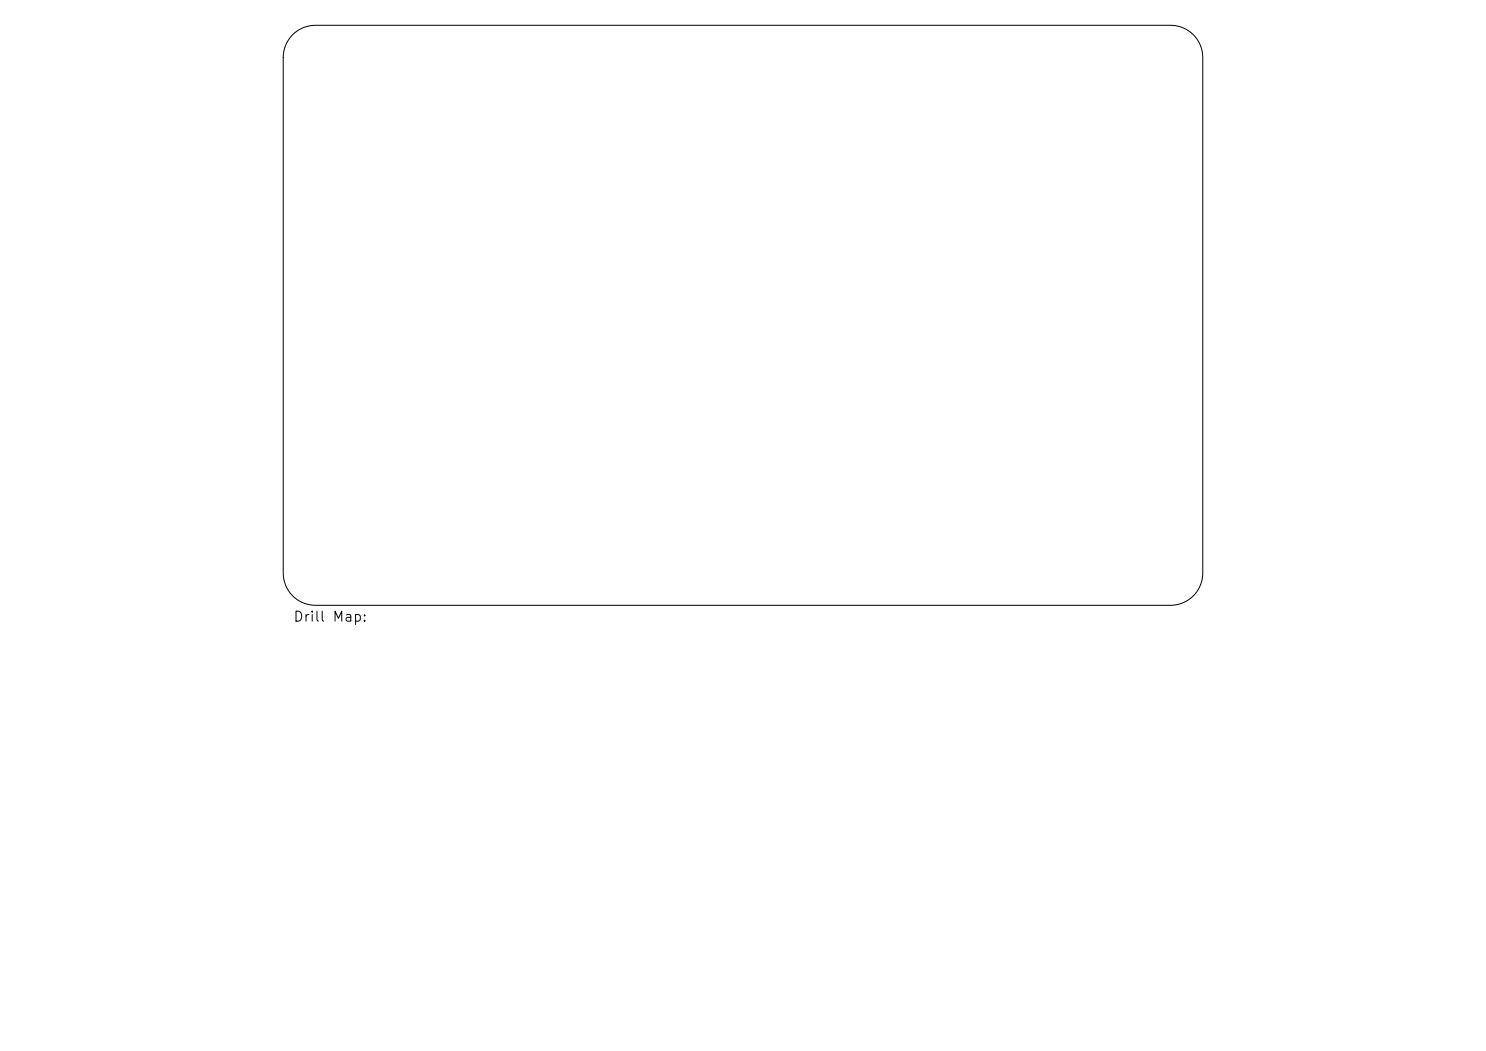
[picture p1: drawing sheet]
<svg xmlns="http://www.w3.org/2000/svg" width="297mm" height="210mm" viewBox="0 0 297 210" stroke-linecap="round" stroke-linejoin="round" font-family="sans-serif">
<defs><g id="words">
<text font-size="2" x="58.5" y="124.7">Drill Map:</text>
</g></defs>
<path d="M58.5 6.9a6.4 6.4 0 0 1 4.5-1.8h171a6.4 6.4 0 0 1 6.4 6.4v103a6.4 6.4 0 0 1-6.4 6.5h-171a6.4 6.4 0 0 1-6.4-6.5v-103a6.4 6.4 0 0 1 1.9-4.6z" fill="none" stroke="#000" stroke-width=".2"/>
<use href="#words"/>
</svg>
